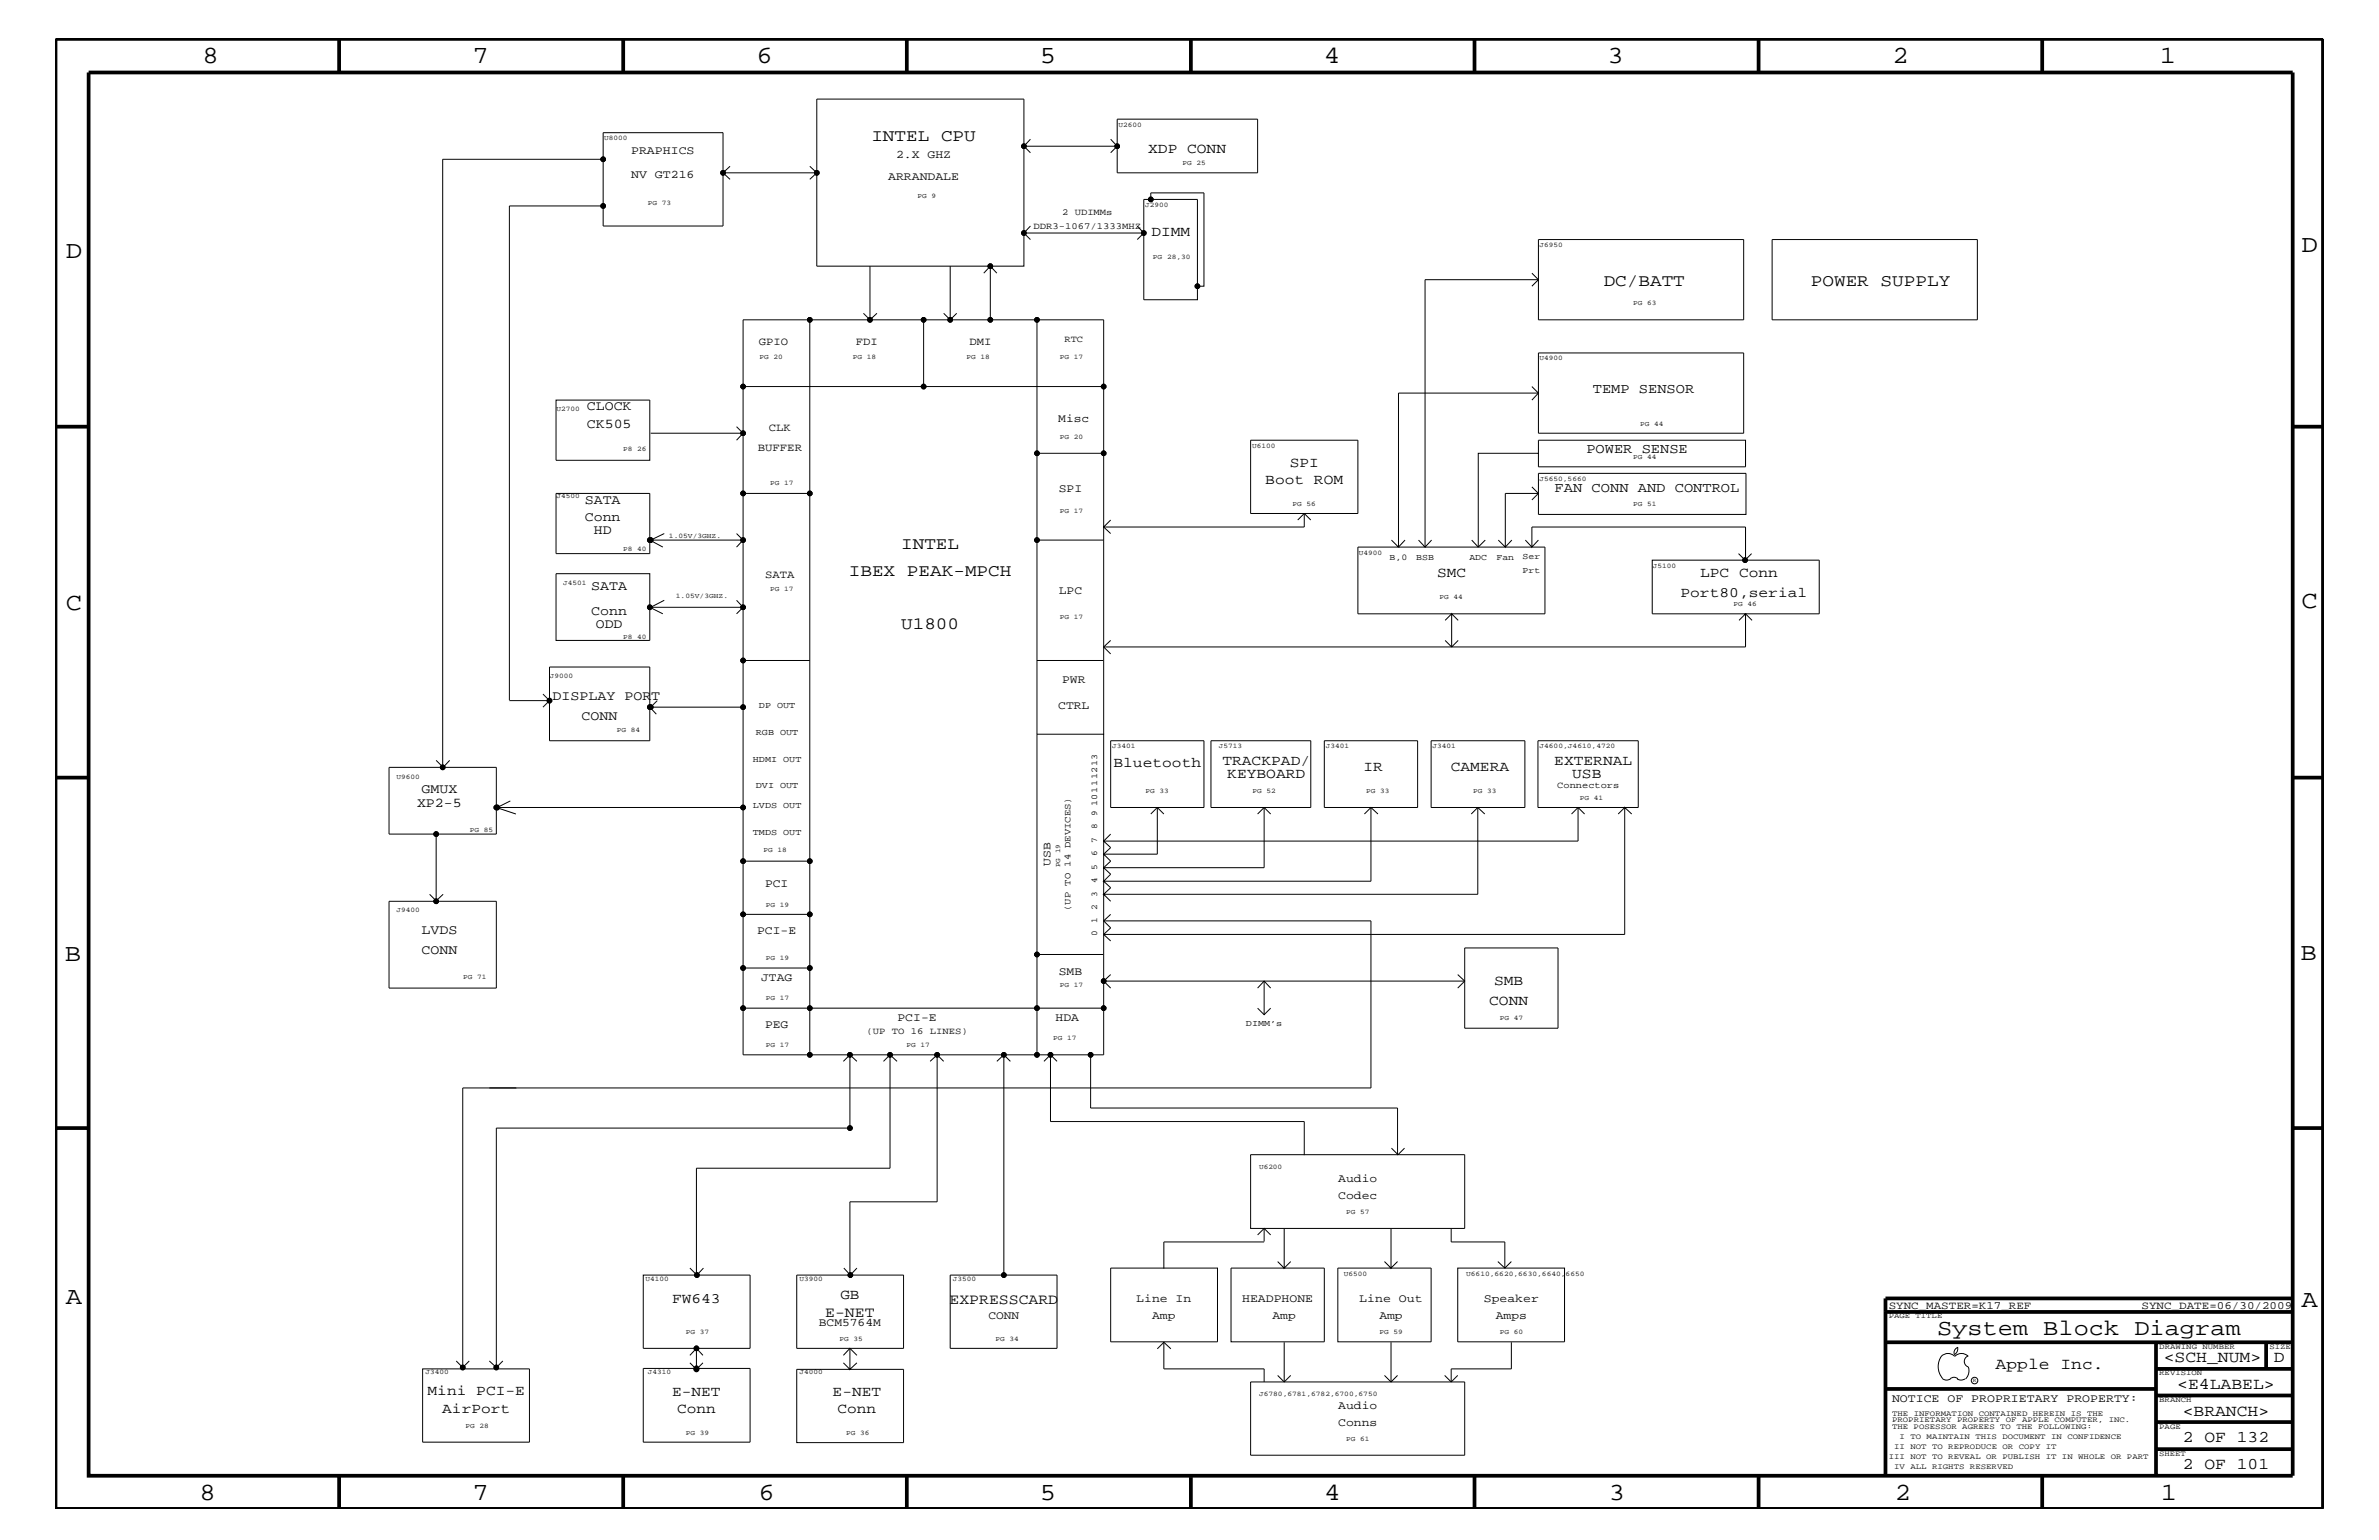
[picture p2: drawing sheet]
<svg xmlns="http://www.w3.org/2000/svg" width="432mm" height="279mm" viewBox="0 0 432 279" stroke-linecap="round" stroke-linejoin="round" font-family="sans-serif">
<defs><g id="words">
<g font-size="4.5">
<text x="36.7" y="11.5">8</text>
<text x="85.8" y="11.5">7</text>
<text x="137.3" y="11.5">6</text>
<text x="188.7" y="11.5">5</text>
<text x="240.3" y="11.5">4</text>
<text x="291.8" y="11.5">3</text>
<text x="343.5" y="11.5">2</text>
<text x="392" y="11.5">1</text>
<text x="11.9" y="46.8">D</text>
<text x="417.7" y="45.7">D</text>
<text x="11.9" y="110.6">C</text>
<text x="417.7" y="110.3">C</text>
<text x="11.8" y="174.3">B</text>
<text x="417.6" y="174.2">B</text>
<text x="11.9" y="236.7">A</text>
<text x="417.7" y="237.1">A</text>
<text x="36.2" y="272.1">8</text>
<text x="85.8" y="272.1">7</text>
<text x="137.7" y="272.1">6</text>
<text x="188.7" y="272.1">5</text>
<text x="240.4" y="272.1">4</text>
<text x="292" y="272.1">3</text>
<text x="343.9" y="272.1">2</text>
<text x="392.2" y="272.1">1</text>
</g>
<text font-size="4.1" x="351.6" y="242.3">System Block Diagram</text>
<g font-size="3.1">
<text x="158.2" y="25.5">INTEL CPU</text>
<text x="291.1" y="51.8">DC/BATT</text>
<text x="328.7" y="51.8">POWER SUPPLY</text>
<text x="163.6" y="99.6">INTEL</text>
<text x="154.1" y="104.4">IBEX PEAK-MPCH</text>
<text x="163.6" y="114.2">U1800</text>
</g>
<g font-size="3">
<text x="362.2" y="248.4">Apple Inc.</text>
<text x="392.7" y="247.1">&lt;SCH_NUM&gt;</text>
<text x="395.2" y="252">&lt;E4LABEL&gt;</text>
<text x="412.7" y="247.1">D</text>
<text x="396.2" y="256.8">&lt;BRANCH&gt;</text>
<text x="396.2" y="261.6">2 OF 132</text>
<text x="396.2" y="266.6">2 OF 101</text>
</g>
<g font-size="2.7">
<text x="149.8" y="238.9">E-NET</text>
<text x="172.3" y="236.5">EXPRESSCARD</text>
</g>
<g font-size="2.6">
<text x="208.4" y="27.7">XDP CONN</text>
<text x="209" y="42.9">DIMM</text>
<text x="229.7" y="87.8">Boot ROM</text>
<text x="234.1" y="84.7">SPI</text>
<text x="260.9" y="104.7">SMC</text>
<text x="308.6" y="104.7">LPC Conn</text>
<text x="305" y="108.3">Port80,serial</text>
<text x="202.1" y="139.2">Bluetooth</text>
<text x="221.9" y="138.7">TRACKPAD/</text>
<text x="222.8" y="141.1">KEYBOARD</text>
<text x="247.5" y="139.9">IR</text>
<text x="263.3" y="139.9">CAMERA</text>
<text x="282.1" y="138.7">EXTERNAL</text>
<text x="285.4" y="141.1">USB</text>
<text x="271.2" y="178.7">SMB</text>
<text x="270.3" y="182.3">CONN</text>
<text x="122" y="236.3">FW643</text>
<text x="152.5" y="235.7">GB</text>
<text x="77.6" y="253.2">Mini PCI-E</text>
<text x="80.3" y="256.3">AirPort</text>
<text x="122" y="253.4">E-NET</text>
<text x="122.9" y="256.4">Conn</text>
<text x="151.1" y="253.4">E-NET</text>
<text x="152" y="256.4">Conn</text>
</g>
<g font-size="2.5">
<text x="289.1" y="71.2">TEMP SENSOR</text>
<text x="106.5" y="77.6">CK505</text>
<text x="106.5" y="74.5">CLOCK</text>
<text x="287.9" y="82.2">POWER SENSE</text>
<text x="282.2" y="89.4">FAN CONN AND CONTROL</text>
<text x="106.1" y="91.4">SATA</text>
<text x="106.1" y="94.5">Conn</text>
<text x="107.8" y="97">HD</text>
<text x="107.3" y="107.1">SATA</text>
<text x="107.3" y="111.5">Conn</text>
<text x="108.2" y="113.9">ODD</text>
<text x="100.3" y="127">DISPLAY PORT</text>
<text x="105.5" y="130.7">CONN</text>
<text x="76.5" y="144">GMUX</text>
<text x="75.7" y="146.4">XP2-5</text>
<text x="76.5" y="173.1">CONN</text>
<text x="76.5" y="169.4">LVDS</text>
</g>
<g font-size="2.1">
<text x="114.6" y="27.9">PRAPHICS</text>
<text x="162.6" y="28.7">2.X GHZ</text>
<text x="114.6" y="32.4">NV GT216</text>
<text x="161.2" y="32.7">ARRANDALE</text>
<text x="192.1" y="76.7">Misc</text>
<text x="192.2" y="89.4">SPI</text>
<text x="192.2" y="107.7">LPC</text>
<text x="192.8" y="123.9">PWR</text>
<text x="192.1" y="128.7">CTRL</text>
<text x="138.9" y="161">PCI</text>
<text x="190.7" y="157.1" transform="rotate(-90 190.7 157.1)">USB</text>
<text x="137.4" y="169.5">PCI-E</text>
<text x="138.1" y="178">JTAG</text>
<text x="192.2" y="176.8">SMB</text>
<text x="162.9" y="185.3">PCI-E</text>
<text x="191.6" y="185.2">HDA</text>
<text x="138.9" y="186.5">PEG</text>
<text x="242.9" y="214.4">Audio</text>
<text x="242.9" y="217.5">Codec</text>
<text x="179.4" y="239.4">CONN</text>
<text x="206.2" y="236.2">Line In</text>
<text x="209.1" y="239.3">Amp</text>
<text x="225.5" y="236.2">HEADPHONE</text>
<text x="231" y="239.3">Amp</text>
<text x="246.7" y="236.2">Line Out</text>
<text x="250.4" y="239.3">Amp</text>
<text x="269.3" y="236.2">Speaker</text>
<text x="271.5" y="239.3">Amps</text>
<text x="148.6" y="240.6">BCM5764M</text>
<text x="242.9" y="255.6">Audio</text>
<text x="343.4" y="254.4">NOTICE OF PROPRIETARY PROPERTY:</text>
<text x="242.9" y="258.7">Conns</text>
</g>
<g font-size="2">
<text x="137.7" y="62.5">GPIO</text>
<text x="155.3" y="62.5">FDI</text>
<text x="176" y="62.5">DMI</text>
<text x="137.5" y="81.9">BUFFER</text>
<text x="139.6" y="78.3">CLK</text>
<text x="138.9" y="104.9">SATA</text>
<text x="342.8" y="237.4">SYNC_MASTER=K17_REF</text>
<text x="388.7" y="237.4">SYNC_DATE=06/30/2009</text>
</g>
<g font-size="1.7">
<text x="187.6" y="41.5">DDR3-1067/1333MHZ</text>
<text x="192.8" y="39.1">2 UDIMMs</text>
<text x="193.2" y="62.1">RTC</text>
<text x="282.7" y="143">Connectors</text>
<text x="194.3" y="165.3" transform="rotate(-90 194.3 165.3)">(UP TO 14 DEVICES)</text>
<text x="157.3" y="187.6">(UP TO 16 LINES)</text>
</g>
<g font-size="1.6">
<text x="252.2" y="101.6">B,0</text>
<text x="257" y="101.6">BSB</text>
<text x="266.7" y="101.5">ADC</text>
<text x="271.6" y="101.5">Fan</text>
<text x="276.4" y="101.4">Ser</text>
<text x="276.4" y="103.9">Prt</text>
<text x="137.8" y="128.5">DP OUT</text>
<text x="137.2" y="133.3">RGB OUT</text>
<text x="136.7" y="138.2">HDMI OUT</text>
<text x="137.2" y="143">DVI OUT</text>
<text x="136.7" y="146.7">LVDS OUT</text>
<text x="199.1" y="148.1" transform="rotate(-90 199.1 148.1)">9</text>
<text x="199.1" y="146.2" transform="rotate(-90 199.1 146.2)">10111213</text>
<text x="136.7" y="151.5">TMDS OUT</text>
<text x="199.1" y="155.4" transform="rotate(-90 199.1 155.4)">6</text>
<text x="199.1" y="152.9" transform="rotate(-90 199.1 152.9)">7</text>
<text x="199.1" y="150.5" transform="rotate(-90 199.1 150.5)">8</text>
<text x="199.1" y="160.2" transform="rotate(-90 199.1 160.2)">4</text>
<text x="199.1" y="157.8" transform="rotate(-90 199.1 157.8)">5</text>
<text x="199.1" y="167.5" transform="rotate(-90 199.1 167.5)">1</text>
<text x="199.1" y="165" transform="rotate(-90 199.1 165)">2</text>
<text x="199.1" y="162.7" transform="rotate(-90 199.1 162.7)">3</text>
<text x="199.1" y="169.9" transform="rotate(-90 199.1 169.9)">0</text>
<text x="226.1" y="186.2">DIMM’s</text>
</g>
<g font-size="1.4">
<text x="342.8" y="239.2">PAGE TITLE</text>
<text x="391.9" y="244.7">DRAWING NUMBER</text>
<text x="411.9" y="244.7">SIZE</text>
<text x="391.9" y="249.5">REVISION</text>
<text x="343.4" y="256.8">THE INFORMATION CONTAINED HEREIN IS THE</text>
<text x="391.9" y="254.4">BRANCH</text>
<text x="343.4" y="259.3">THE POSESSOR AGREES TO THE FOLLOWING:</text>
<text x="343.4" y="258">PROPRIETARY PROPERTY OF APPLE COMPUTER, INC.</text>
<text x="343.8" y="262.9">II NOT TO REPRODUCE OR COPY IT</text>
<text x="344.8" y="261.1">I TO MAINTAIN THIS DOCUMENT IN CONFIDENCE</text>
<text x="391.9" y="259.3">PAGE</text>
<text x="342.8" y="264.7">III NOT TO REVEAL OR PUBLISH IT IN WHOLE OR PART</text>
<text x="343.8" y="266.6">IV ALL RIGHTS RESERVED</text>
<text x="391.9" y="264.1">SHEET</text>
</g>
<g font-size="1.3">
<text x="203" y="23">U2600</text>
<text x="109.6" y="25.4">U8000</text>
<text x="214.6" y="30">PG 25</text>
<text x="117.6" y="37.2">PG 73</text>
<text x="166.5" y="36">PG 9</text>
<text x="207.9" y="37.5">J2900</text>
<text x="209.3" y="46.9">PG 28,30</text>
<text x="279.4" y="44.8">J6950</text>
<text x="296.4" y="55.4">PG 63</text>
<text x="137.8" y="65.1">PG 20</text>
<text x="154.8" y="65.1">PG 18</text>
<text x="175.4" y="65.1">PG 18</text>
<text x="192.4" y="65.1">PG 17</text>
<text x="279.4" y="65.4">U4900</text>
<text x="101" y="74.6">U2700</text>
<text x="297.7" y="77.2">PG 44</text>
<text x="113.1" y="81.9">P8 26</text>
<text x="192.4" y="79.7">PG 20</text>
<text x="227.2" y="81.2">U6100</text>
<text x="296.4" y="83.3">PG 44</text>
<text x="139.8" y="87.9">PG 17</text>
<text x="279.4" y="87.2">J5650,5660</text>
<text x="101" y="90.4">J4500</text>
<text x="192.4" y="93">PG 17</text>
<text x="234.6" y="91.7">PG 56</text>
<text x="296.4" y="91.7">PG 51</text>
<text x="113.1" y="100">P8 40</text>
<text x="121.4" y="97.6">1.05V/3GHZ.</text>
<text x="246.6" y="100.6">U4900</text>
<text x="102.2" y="106.1">J4501</text>
<text x="139.8" y="107.3">PG 17</text>
<text x="300" y="103">J5100</text>
<text x="122.7" y="108.6">1.05V/3GHZ.</text>
<text x="192.4" y="112.4">PG 17</text>
<text x="261.3" y="108.7">PG 44</text>
<text x="314.6" y="109.9">PG 46</text>
<text x="113.1" y="115.9">P8 40</text>
<text x="99.8" y="123">J9000</text>
<text x="111.9" y="132.8">PG 84</text>
<text x="201.8" y="135.7">J3401</text>
<text x="221.2" y="135.7">J5713</text>
<text x="240.6" y="135.7">J3401</text>
<text x="260" y="135.7">J3401</text>
<text x="279.4" y="135.7">J4600,J4610,4720</text>
<text x="72" y="141.3">U9600</text>
<text x="207.9" y="143.9">PG 33</text>
<text x="227.3" y="143.9">PG 52</text>
<text x="248" y="143.9">PG 33</text>
<text x="267.4" y="143.9">PG 33</text>
<text x="286.8" y="145.1">PG 41</text>
<text x="85.3" y="151">PG 85</text>
<text x="138.6" y="154.6">PG 18</text>
<text x="192.4" y="157.3" transform="rotate(-90 192.4 157.3)">PG 19</text>
<text x="72" y="165.6">J9400</text>
<text x="139" y="164.5">PG 19</text>
<text x="84.1" y="177.7">PG 71</text>
<text x="139" y="174.2">PG 19</text>
<text x="192.4" y="179.1">PG 17</text>
<text x="139" y="181.5">PG 17</text>
<text x="272.2" y="185.1">PG 47</text>
<text x="139" y="190">PG 17</text>
<text x="164.5" y="190">PG 17</text>
<text x="191.2" y="188.8">PG 17</text>
<text x="228.5" y="212.1">U6200</text>
<text x="244.3" y="220.2">PG 57</text>
<text x="117.2" y="232.4">U4100</text>
<text x="145.1" y="232.4">U3900</text>
<text x="173" y="232.4">J3500</text>
<text x="243.9" y="231.5">U6500</text>
<text x="266.1" y="231.5">U6610,6620,6630,6640,6650</text>
<text x="124.5" y="242.1">PG 37</text>
<text x="152.4" y="243.4">PG 35</text>
<text x="180.7" y="243.4">PG 34</text>
<text x="250.4" y="242.1">PG 59</text>
<text x="272.2" y="242.1">PG 60</text>
<text x="77.2" y="249.4">J3400</text>
<text x="117.6" y="249.4">J4310</text>
<text x="145.1" y="249.4">J4000</text>
<text x="228.5" y="253.4">J6780,6781,6782,6700,6750</text>
<text x="84.5" y="259.1">PG 28</text>
<text x="124.5" y="260.3">PG 39</text>
<text x="153.6" y="260.3">PG 36</text>
<text x="244.3" y="261.5">PG 61</text>
</g>
<text font-size="1" x="358.1" y="250.7">R</text>
</g></defs>
<g fill="none" stroke="#000" stroke-width=".68" stroke-linecap="butt">
<path d="M10.1 7.1h411.5v266.7h-411.5zM16.1 13.2h400v254.5h-400zM61.6 7.1v6.1M113.1 7.1v6.1M164.6 7.1v6.1M216.2 7.1v6.1M267.6 7.1v6.1M319.2 7.1v6.1M370.7 7.1v6.1M10.1 77.4h6M416.1 77.4h5.5M10.1 141.1h6"/>
<path d="M416.1 141.1h5.5M10.1 204.7h6M416.1 204.7h5.5M342.2 238h73.9M416.1 235.6h-73.9v32.1M342.2 243.5h73.9M342.2 252h49.1M391.3 243.5v24.2M391.3 258h24.8M391.3 253.2h24.8M391.3 248.4h24.8M411.3 243.5v4.9"/>
<path d="M61.6 267.7v6.1M113.1 267.7v6.1M164.6 267.7v6.1M216.2 268v5.8M267.6 267.7v6.1M319.2 267.7v6.1M370.7 267.7v6.1M391.3 262.9h24.8"/>
</g>
<g fill="none" stroke="#000" stroke-width=".18">
<path d="M148.3 18h37.5v30.3h-37.5zM109.5 28.9h-29.2v110.3h-9.7v12.1h19.5v-4.8h.2M131.2 31.4v-7.3h-21.7v13.3M132.5 30.2l-1.3 1.2 1.3 1.1M147 30.2l1.3 1.2-1.3 1.1M148.3 31.4h-17.1v9.6h-21.7v-3.6h-17v89.6M185.8 26.5l1.2 1.2M187 25.3l-1.2 1.2h17M201.6 25.3l1.2 1.2M202.8 26.5v-4.9h25.5v9.8h-25.5v-4.9l-1.2 1.2M208.9 36.2v-1.2h9.6v16.9h-1.2M147 58v61.8"/>
<path d="M156.7 56.8l1.2 1.2 1.3-1.2M157.9 48.3v9.7M167.6 58v12.1M171.3 56.8l1.2 1.2M172.5 48.3v9.7l1.2-1.2M172.5 58h-37.6v20.6M179.7 48.3v9.7h-7.2M179.7 58h20.6v24.2M179.7 48.3l1.2 1.3M179.7 48.3l-1.1 1.3M185.8 42.3l1.2 1.2M187 41l-1.2 1.3h21.8"/>
<path d="M188.2 58v24.2h12.1M206.4 41l1.2 1.3v-6.1h9.7v15.7M207.6 42.3v12.1h9.7v-2.5M207.6 42.3l-1.2 1.2M278 49.6l1.2 1.1M279.2 50.7v-7.2h37.3v14.5h-37.3v-7.3l-1.2 1.2M279.2 50.7h-20.5v48.6M321.6 43.5h37.3v14.5h-37.3zM100.9 72.6h17v10.9h-17zM118.1 78.6h16.8M133.7 79.9l1.2-1.3v10.9M133.7 77.4l1.2 1.2"/>
<path d="M134.9 70.1h65.4M278 70.1l1.2 1.2-1.2 1.3M279.2 64h37.3v14.6h-37.3zM279.2 71.3h-25.4v28M120.6 96.8l-2.5 1.2M133.7 96.8l1.2 1.2-1.2 1.3M134.9 98h-17v2.4h-17v-10.9h17v8.5l2.4 1.3M134.9 89.5h12.1M134.9 89.5v20.7M188.2 98h12.1M188.2 82.2v91M200.3 82.2v13.4l1.3-1.3"/>
<path d="M200.3 95.6v37.6M200.3 95.6l1.3 1.2M236.7 93.2h-9.7v-13.3h19.5v13.3h-9.8l-1.2 1.1M236.7 93.2v2.4h-36.4M236.7 93.2l1.2 1.1M252.6 98l1.2 1.3h-7.3v12.1h33.9v-12.1h-7.2M255 98l-1.2 1.3M257.5 98l1.2 1.3h-4.9M258.7 99.3h9.6M259.8 98l-1.1 1.3M267.1 98l1.2 1.3h4.9M269.6 98l-1.3 1.3"/>
<path d="M274.4 98l-1.2 1.3M276.9 98l1.1 1.3M278 88.3l1.2 1.2v3.8h37.7v-7.4h-37.7v3.6l-1.2 1.2M279.2 98l-1.2 1.3v-3.7h38.8v6M279.2 89.5h-6v9.8l-1.3-1.3M279.2 82.2v-2.3h37.6v4.8h-37.6v-2.5h-10.9v17.1M100.9 104.1h17v12.1h-17zM117.9 110.2l2.4 1.2M120.6 108.9l-2.5 1.3h16.8l-1.2-1.3M133.7 111.4l1.2-1.2v9.6M134.9 119.8v8.5M134.9 119.8h12.1"/>
<path d="M147 119.8v36.4h-12.1M188.2 119.8h12.1M201.6 116.2l-1.3 1.2 1.3 1.2M262.3 116.2l1.2 1.2M263.5 111.4l-1.2 1.2M264.7 116.2l-1.2 1.2h-63.2M264.7 112.6l-1.2-1.2v6M315.6 100.4l1.1 1.2h13.5v9.8h-13.4M316.8 111.4l1.2 1.2M316.8 111.4v6h-53.3M317.9 100.4l-1.2 1.2h-16.8v9.8h16.9l-1.2 1.2M79.2 138l1.2 1.2 1.2-1.2"/>
<path d="M80.3 139.2h9.8v7.3l3.5 1.2M92.5 127.1h7.2M98.6 128.3l1.1-1.2v-6.1h18.2v7.3l1.2 1.3M98.6 125.9l1.1 1.2M99.7 127.1v7.3h18.2v-6.1h17M119.3 127.1l-1.2 1.2M134.9 128.3v18.2h-44.6M188.2 133.2h12.1v19.4M240.4 134.4h16.9v12.1h-16.9zM79.2 151.3v12.2M92.6 145.3l-2.3 1.2M134.9 146.5v29.1"/>
<path d="M147 156.2v9.7h-12.1M200.3 155l1.3 1.2-1.3 1.2zM200.3 152.6l1.3 1.2-1.3 1.2zM201.6 151.3l-1.3 1.3M210.1 146.5h-8.5v-12.1h16.9v12.1h-8.4l-1.2 1.2M210.1 146.5l1.1 1.2M210.1 146.5v8.5h-9.8M228.3 147.7l1.1-1.2h8.5v-12.1h-18.1v12.1h9.6l1.2 1.2M229.4 146.5v10.9h-29.1M247.7 147.7l1.1-1.2 1.3 1.2M248.8 146.5v13.4h-48.5l1.3-1.3-1.3-1.2v2.5M267 147.7l1.2-1.2h8.6v-12.1h-17v12.1h8.4l1.3 1.2"/>
<path d="M268.2 146.5v15.7h-67.9l1.3-1.1-1.3-1.2v2.3M286.4 146.5h-7.3v-12.1h18.2v12.1h-2.4l-1.2 1.2M286.4 146.5l1.2 1.2M286.4 146.5v6.1h-86.1M294.9 146.5h-8.5l-1.2 1.2M296.2 147.7l-1.3-1.2v23h-94.6M70.6 163.5h19.5v15.8h-19.5zM78 162.2l1.2 1.2 1.2-1.2M147 165.9v9.7h-12.1v7.3M147 175.6v7.3h-12.1M200.3 167.1v2.4l1.3 1.2M200.3 173.2h-12.1v18.2"/>
<path d="M200.3 167.1h48.5v30.3h-164.8v50.7l1.2-1.2M200.3 169.5v21.9h-18.1M200.3 178l1.3 1.3M201.6 165.9l-1.3 1.2 1.3 1.2-1.3 1.2M201.6 163.5l-1.3-1.3v4.9M201.6 176.8l-1.3 1.2h29.1M228.3 179.3l1.1-1.3 1.2 1.3M229.4 178v6.1M229.4 178h36.5M264.6 176.8l1.3 1.2v8.5h16.9v-14.5h-16.9v6M265.9 178l-1.3 1.3M134.9 182.9v8.5h26.6"/>
<path d="M154.3 191.4l-1.2 1.2M155.5 192.6l-1.2-1.2v13.3M160.4 192.6l1.1-1.2 1.3 1.2M161.5 191.4h8.6v26.6h-15.8v13.3M161.5 191.4v20.5h-35.1v19.4M168.8 192.6l1.3-1.2 1.2 1.2M170.1 191.4h12.1v39.9M182.2 191.4l-1.3 1.2M182.2 191.4l1.2 1.2M189.5 192.6l1.2-1.2 1.2 1.2M190.7 191.4v12.1h46v6.1M198 191.4v9.6h55.7v8.6"/>
<path d="M200.3 182.9h-53.3v8.5M228.3 182.9l1.1 1.2 1.2-1.2M154.3 204.7h-64.2v43.6M154.3 204.6v.1M227 209.5h38.9v13.4h-38.9zM252.6 208.3l1.1 1.2 1.2-1.2M125.2 230.1l1.3 1.2 1.2-1.2M153.2 230.1l1.1 1.2h-9.7v13.3h19.4v-13.3h-9.7l1.2-1.2M172.5 231.3h19.4v13.3h-19.4zM201.6 230.1h19.4v13.3h-19.4zM228.3 224.1l1.1-1.2 1.2 1.2M229.4 222.9v2.3"/>
<path d="M229.4 225.3h-18.2v4.9M231.9 228.9l1.2 1.2h-9.7v13.3h17v-13.3h-7.3M233.1 222.9v7.2l1.2-1.2M251.3 228.9l1.2 1.2h-9.7v13.3h17v-13.3h-7.3M252.5 222.9v7.2l1.2-1.2M263.4 222.9v2.4h9.7v4.8h-8.5v13.3h19.4v-13.3h-10.9M271.9 228.9l1.2 1.2 1.2-1.2M76.7 248.4h19.4v13.2h-19.4zM82.8 246.9l1.2 1.2M88.8 246.9l1.3 1.2 1.2-1.2M116.8 248.3h19.3v13.3h-19.3zM125.2 247.3l1.2 1.1"/>
<path d="M126.4 244.6h-9.6v-13.3h19.3v13.3h-9.7l1.2 1.3M126.4 244.6v3.8M126.4 244.6l-1.2 1.3M127.6 247.3l-1.2 1.1M153.1 247.3l1.2 1.1h-9.7v13.3h19.4v-13.3h-9.7M153.1 245.9l1.2-1.3 1.2 1.3M154.3 244.6v3.8l1.2-1.1M210.1 244.7l1.1-1.2 1.3 1.2M211.2 243.5v4.9h18.2v2.3M231.9 249.5l1.2 1.2M233.1 243.5v7.2M233.2 250.6l-.1 .1"/>
<path d="M234.3 249.5l-1.2 1.2h-6.1v13.3h38.9v-13.3h-13.4M251.3 249.5l1.2 1.2M252.5 243.5v7.2M253.7 249.5l-1.2 1.2h-19.4M262.2 249.5l1.2 1.2M264.6 249.5l-1.2 1.2M274.3 243.5v4.9h-10.9v2.3M352.3 246.1a1.69 1.69 0 0 1 2.5 0 1.72 1.72 0 0 1 2.4 0M352.4 246a3.2 3.2 0 0 0 .4 4.3l.8 .1 .4-.2M354 250.2l.7-.3 .7 .3M355.2 250.2l.7 .2 .7-.2M355.3 244.4v.3a1.18 1.18 0 0 1-.6 1.1"/>
<path d="M355.4 244.4a.99 .99 0 0 0-.6 1.4M357.2 246a1.04 1.04 0 0 0-.7 1 1.04 1.04 0 0 0 .7 1M357.3 248l.1 .7a2.11 2.11 0 0 1-.6 1.5"/>
<circle cx="109.5" cy="28.9" r=".42"/>
<circle cx="109.5" cy="37.4" r=".42"/>
<circle cx="131.2" cy="31.4" r=".42"/>
<circle cx="148.3" cy="31.4" r=".42"/>
<circle cx="185.8" cy="26.5" r=".42"/>
<circle cx="202.8" cy="26.5" r=".42"/>
<circle cx="208.9" cy="36.2" r=".42"/>
<circle cx="147" cy="58" r=".42"/>
<circle cx="157.9" cy="58" r=".42"/>
<circle cx="167.6" cy="58" r=".42"/>
<circle cx="172.5" cy="58" r=".42"/>
<circle cx="179.7" cy="58" r=".42"/>
<circle cx="179.7" cy="48.3" r=".42"/>
<circle cx="185.8" cy="42.3" r=".42"/>
<circle cx="188.2" cy="58" r=".42"/>
<circle cx="207.6" cy="42.3" r=".42"/>
<circle cx="217.3" cy="51.9" r=".42"/>
<circle cx="134.9" cy="78.6" r=".42"/>
<circle cx="134.9" cy="70.1" r=".42"/>
<circle cx="167.6" cy="70.1" r=".42"/>
<circle cx="200.3" cy="70.1" r=".42"/>
<circle cx="117.9" cy="98" r=".42"/>
<circle cx="118.1" cy="98" r=".42"/>
<circle cx="134.9" cy="89.5" r=".42"/>
<circle cx="134.9" cy="98" r=".42"/>
<circle cx="147" cy="89.5" r=".42"/>
<circle cx="188.2" cy="82.2" r=".42"/>
<circle cx="188.2" cy="98" r=".42"/>
<circle cx="200.3" cy="82.2" r=".42"/>
<circle cx="117.9" cy="110.2" r=".42"/>
<circle cx="134.9" cy="119.8" r=".42"/>
<circle cx="134.9" cy="110.2" r=".42"/>
<circle cx="316.7" cy="101.6" r=".42"/>
<circle cx="80.3" cy="139.2" r=".42"/>
<circle cx="99.7" cy="127.1" r=".42"/>
<circle cx="117.9" cy="128.3" r=".42"/>
<circle cx="118.1" cy="128.3" r=".42"/>
<circle cx="134.9" cy="128.3" r=".42"/>
<circle cx="79.2" cy="151.3" r=".42"/>
<circle cx="90.1" cy="146.5" r=".42"/>
<circle cx="90.3" cy="146.5" r=".42"/>
<circle cx="134.9" cy="146.5" r=".42"/>
<circle cx="134.9" cy="156.2" r=".42"/>
<circle cx="147" cy="156.2" r=".42"/>
<circle cx="79.2" cy="163.5" r=".42"/>
<circle cx="134.9" cy="175.6" r=".42"/>
<circle cx="134.9" cy="165.9" r=".42"/>
<circle cx="147" cy="165.9" r=".42"/>
<circle cx="147" cy="175.6" r=".42"/>
<circle cx="188.2" cy="173.2" r=".42"/>
<circle cx="200.3" cy="178" r=".42"/>
<circle cx="134.9" cy="182.9" r=".42"/>
<circle cx="147" cy="182.9" r=".42"/>
<circle cx="147" cy="191.4" r=".42"/>
<circle cx="154.3" cy="191.4" r=".42"/>
<circle cx="161.5" cy="191.4" r=".42"/>
<circle cx="170.1" cy="191.4" r=".42"/>
<circle cx="182.2" cy="191.4" r=".42"/>
<circle cx="188.2" cy="182.9" r=".42"/>
<circle cx="188.2" cy="191.4" r=".42"/>
<circle cx="190.7" cy="191.4" r=".42"/>
<circle cx="198" cy="191.4" r=".42"/>
<circle cx="200.3" cy="182.9" r=".42"/>
<circle cx="154.3" cy="204.7" r=".42"/>
<circle cx="126.5" cy="231.3" r=".42"/>
<circle cx="154.3" cy="231.3" r=".42"/>
<circle cx="182.2" cy="231.3" r=".42"/>
<circle cx="84" cy="248.1" r=".42"/>
<circle cx="90.1" cy="248.1" r=".42"/>
<circle cx="126.4" cy="248.3" r=".42"/>
<circle cx="126.4" cy="248.4" r=".42"/>
<circle cx="126.4" cy="244.6" r=".42"/>
<circle cx="358.4" cy="250.5" r=".59"/>
</g>
<g fill="#000">
<circle cx="109.5" cy="28.9" r=".42"/>
<circle cx="109.5" cy="37.4" r=".42"/>
<circle cx="131.2" cy="31.4" r=".42"/>
<circle cx="148.3" cy="31.4" r=".42"/>
<circle cx="185.8" cy="26.5" r=".42"/>
<circle cx="202.8" cy="26.5" r=".42"/>
<circle cx="208.9" cy="36.2" r=".42"/>
<circle cx="147" cy="58" r=".42"/>
<circle cx="157.9" cy="58" r=".42"/>
<circle cx="167.6" cy="58" r=".42"/>
<circle cx="172.5" cy="58" r=".42"/>
<circle cx="179.7" cy="58" r=".42"/>
<circle cx="179.7" cy="48.3" r=".42"/>
<circle cx="185.8" cy="42.3" r=".42"/>
<circle cx="188.2" cy="58" r=".42"/>
<circle cx="207.6" cy="42.3" r=".42"/>
<circle cx="217.3" cy="51.9" r=".42"/>
<circle cx="134.9" cy="78.6" r=".42"/>
<circle cx="134.9" cy="70.1" r=".42"/>
<circle cx="167.6" cy="70.1" r=".42"/>
<circle cx="200.3" cy="70.1" r=".42"/>
<circle cx="117.9" cy="98" r=".42"/>
<circle cx="118.1" cy="98" r=".42"/>
<circle cx="134.9" cy="89.5" r=".42"/>
<circle cx="134.9" cy="98" r=".42"/>
<circle cx="147" cy="89.5" r=".42"/>
<circle cx="188.2" cy="82.2" r=".42"/>
<circle cx="188.2" cy="98" r=".42"/>
<circle cx="200.3" cy="82.2" r=".42"/>
<circle cx="117.9" cy="110.2" r=".42"/>
<circle cx="134.9" cy="119.8" r=".42"/>
<circle cx="134.9" cy="110.2" r=".42"/>
<circle cx="316.7" cy="101.6" r=".42"/>
<circle cx="80.3" cy="139.2" r=".42"/>
<circle cx="99.7" cy="127.1" r=".42"/>
<circle cx="117.9" cy="128.3" r=".42"/>
<circle cx="118.1" cy="128.3" r=".42"/>
<circle cx="134.9" cy="128.3" r=".42"/>
<circle cx="79.2" cy="151.3" r=".42"/>
<circle cx="90.1" cy="146.5" r=".42"/>
<circle cx="90.3" cy="146.5" r=".42"/>
<circle cx="134.9" cy="146.5" r=".42"/>
<circle cx="134.9" cy="156.2" r=".42"/>
<circle cx="147" cy="156.2" r=".42"/>
<circle cx="79.2" cy="163.5" r=".42"/>
<circle cx="134.9" cy="175.6" r=".42"/>
<circle cx="134.9" cy="165.9" r=".42"/>
<circle cx="147" cy="165.9" r=".42"/>
<circle cx="147" cy="175.6" r=".42"/>
<circle cx="188.2" cy="173.2" r=".42"/>
<circle cx="200.3" cy="178" r=".42"/>
<circle cx="134.9" cy="182.9" r=".42"/>
<circle cx="147" cy="182.9" r=".42"/>
<circle cx="147" cy="191.4" r=".42"/>
<circle cx="154.3" cy="191.4" r=".42"/>
<circle cx="161.5" cy="191.4" r=".42"/>
<circle cx="170.1" cy="191.4" r=".42"/>
<circle cx="182.2" cy="191.4" r=".42"/>
<circle cx="188.2" cy="182.9" r=".42"/>
<circle cx="188.2" cy="191.4" r=".42"/>
<circle cx="190.7" cy="191.4" r=".42"/>
<circle cx="198" cy="191.4" r=".42"/>
<circle cx="200.3" cy="182.9" r=".42"/>
<circle cx="154.3" cy="204.7" r=".42"/>
<circle cx="126.5" cy="231.3" r=".42"/>
<circle cx="154.3" cy="231.3" r=".42"/>
<circle cx="182.2" cy="231.3" r=".42"/>
<circle cx="84" cy="248.1" r=".42"/>
<circle cx="90.1" cy="248.1" r=".42"/>
<circle cx="126.4" cy="248.3" r=".42"/>
<circle cx="126.4" cy="248.4" r=".42"/>
<circle cx="126.4" cy="244.6" r=".42"/>
</g>
<use href="#words"/>
</svg>
